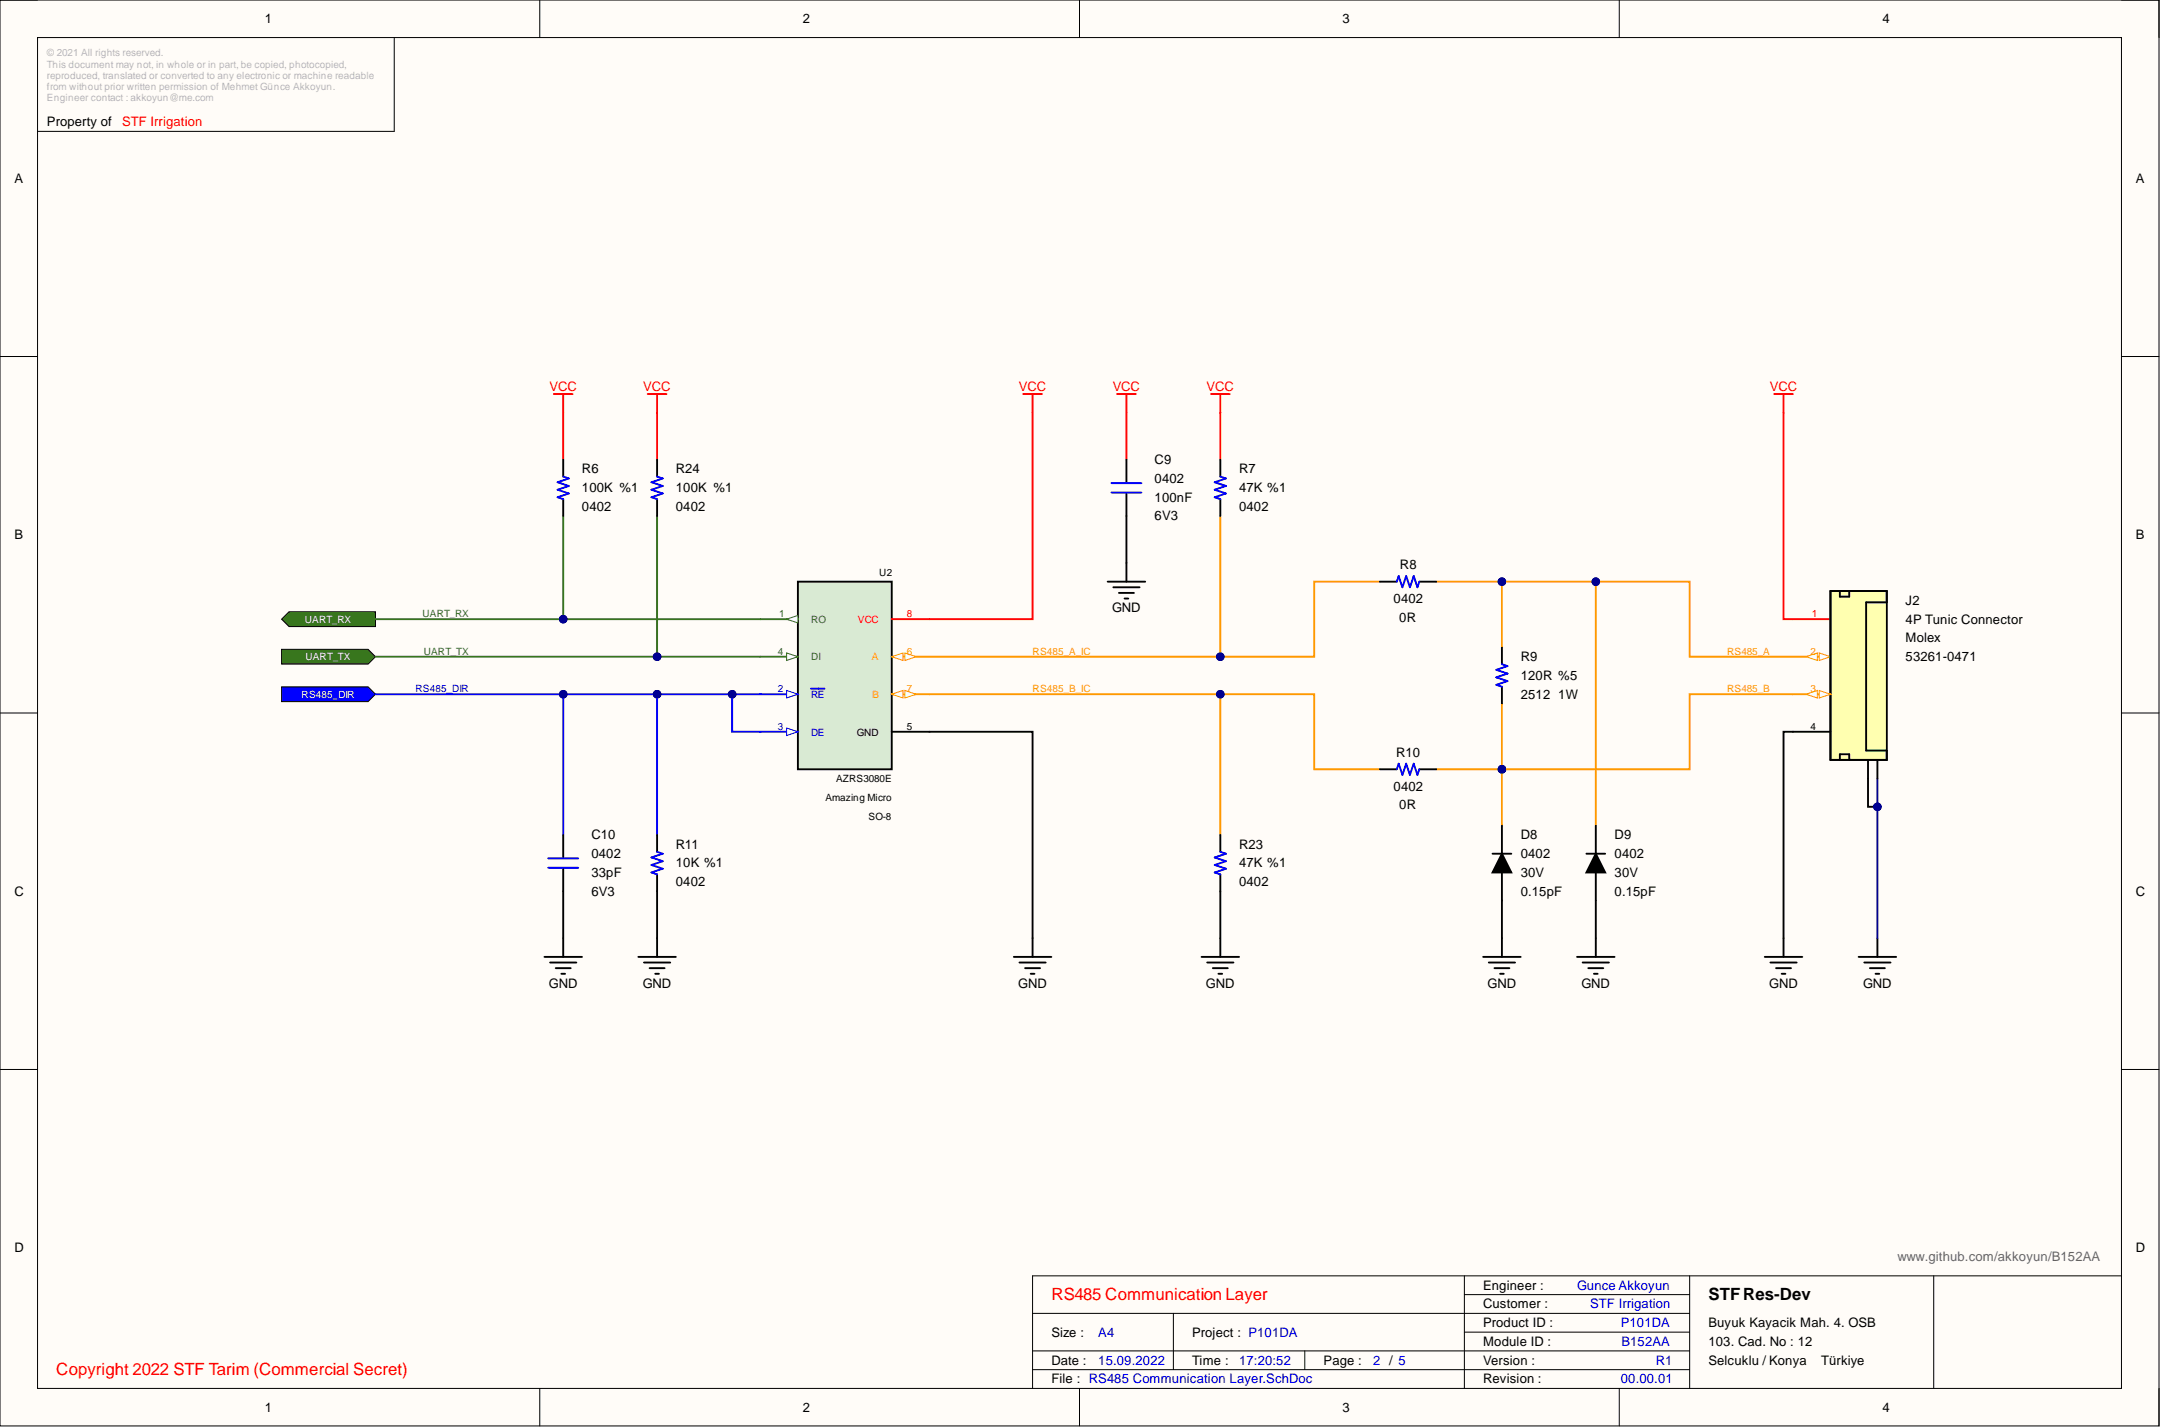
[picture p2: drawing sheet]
<svg xmlns="http://www.w3.org/2000/svg" width="292mm" height="193mm" viewBox="0 0 292 193" stroke-linecap="round" stroke-linejoin="round" font-family="sans-serif">
<defs><g id="words">
<g font-size="2.3" fill="#f00">
<text x="142.1" y="175.7">RS485 Communication Layer</text>
<text x="7.6" y="185.8">Copyright 2022 STF Tarim (Commercial Secret)</text>
</g>
<text font-size="2.3" x="230.9" y="175.7">STFRes-Dev</text>
<g font-size="1.8">
<text x="35.8" y="3.1">1</text>
<text x="108.5" y="3.1">2</text>
<text x="181.4" y="3.1">3</text>
<text x="254.4" y="3.1">4</text>
<text x="6.3" y="17.1">Property of</text>
<text x="1.9" y="24.7">A</text>
<text x="288.7" y="24.7">A</text>
<text x="78.7" y="64">R6</text>
<text x="91.4" y="64">R24</text>
<text x="156.1" y="65.2">0402</text>
<text x="156.1" y="62.7">C9</text>
<text x="167.5" y="64">R7</text>
<text x="78.7" y="66.5">100K %1</text>
<text x="78.7" y="69.1">0402</text>
<text x="91.4" y="66.5">100K %1</text>
<text x="91.4" y="69.1">0402</text>
<text x="156.1" y="70.3">6V3</text>
<text x="156.1" y="67.8">100nF</text>
<text x="167.5" y="66.5">47K %1</text>
<text x="167.5" y="69.1">0402</text>
<text x="1.9" y="72.9">B</text>
<text x="189.2" y="76.9">R8</text>
<text x="288.7" y="72.9">B</text>
<text x="150.3" y="82.7">GND</text>
<text x="188.4" y="81.5">0402</text>
<text x="257.6" y="81.7">J2</text>
<text x="189.1" y="84">0R</text>
<text x="205.6" y="89.3">R9</text>
<text x="257.6" y="86.8">Molex</text>
<text x="257.6" y="89.3">53261-0471</text>
<text x="257.6" y="84.3">4P Tunic Connector</text>
<text x="205.6" y="94.4">2512</text>
<text x="205.6" y="91.9">120R %5</text>
<text x="210.6" y="94.4">1W</text>
<text x="188.4" y="106.8">0402</text>
<text x="188.7" y="102.3">R10</text>
<text x="79.9" y="113.4">C10</text>
<text x="189.1" y="109.4">0R</text>
<text x="205.6" y="113.4">D8</text>
<text x="218.2" y="113.4">D9</text>
<text x="79.9" y="116">0402</text>
<text x="79.9" y="118.5">33pF</text>
<text x="91.4" y="117.2">10K %1</text>
<text x="91.4" y="119.8">0402</text>
<text x="91.4" y="114.7">R11</text>
<text x="167.5" y="117.2">47K %1</text>
<text x="167.5" y="119.8">0402</text>
<text x="167.5" y="114.7">R23</text>
<text x="205.6" y="116">0402</text>
<text x="205.6" y="118.5">30V</text>
<text x="218.2" y="116">0402</text>
<text x="218.2" y="118.5">30V</text>
<text x="1.9" y="121">C</text>
<text x="79.9" y="121">6V3</text>
<text x="205.6" y="121">0.15pF</text>
<text x="218.2" y="121">0.15pF</text>
<text x="288.7" y="121">C</text>
<text x="74.2" y="133.4">GND</text>
<text x="86.9" y="133.4">GND</text>
<text x="137.6" y="133.4">GND</text>
<text x="163" y="133.4">GND</text>
<text x="201.1" y="133.4">GND</text>
<text x="213.8" y="133.4">GND</text>
<text x="239.1" y="133.4">GND</text>
<text x="251.8" y="133.4">GND</text>
<text x="1.9" y="169.2">D</text>
<text x="288.7" y="169.2">D</text>
<text x="200.5" y="174.3">Engineer :</text>
<text x="200.5" y="176.8">Customer :</text>
<text x="200.5" y="179.3">Product ID :</text>
<text x="230.9" y="179.3">Buyuk Kayacik Mah. 4. OSB</text>
<text x="142.1" y="184.4">Date :</text>
<text x="142.1" y="180.6">Size :</text>
<text x="161.1" y="184.4">Time :</text>
<text x="161.1" y="180.6">Project : P101DA</text>
<text x="178.9" y="184.4">Page :</text>
<text x="200.5" y="181.9">Module ID :</text>
<text x="200.5" y="184.4">Version :</text>
<text x="230.9" y="181.9">103. Cad. No : 12</text>
<text x="230.9" y="184.4">Selcuklu / Konya</text>
<text x="246.2" y="184.4">Türkiye</text>
<text x="35.8" y="190.7">1</text>
<text x="108.5" y="190.7">2</text>
<text x="142.1" y="186.9">File : RS485 Communication Layer.SchDoc</text>
<text x="181.4" y="190.7">3</text>
<text x="200.5" y="186.9">Revision :</text>
<text x="254.4" y="190.7">4</text>
</g>
<g font-size="1.8" fill="#f00">
<text x="16.5" y="17.1">STF Irrigation</text>
<text x="74.3" y="52.8">VCC</text>
<text x="87" y="52.8">VCC</text>
<text x="137.7" y="52.8">VCC</text>
<text x="150.4" y="52.8">VCC</text>
<text x="163.1" y="52.8">VCC</text>
<text x="239.2" y="52.8">VCC</text>
</g>
<text font-size="1.8" fill="#666" x="256.5" y="170.5">www.github.com/akkoyun/B152AA</text>
<g font-size="1.8" fill="#00f">
<text x="213.2" y="174.3">Gunce Akkoyun</text>
<text x="214.9" y="176.8">STF Irrigation</text>
<text x="219.1" y="179.3">P101DA</text>
<text x="148.5" y="184.4">15.09.2022</text>
<text x="148.5" y="180.6">A4</text>
<text x="167.5" y="184.4">17:20:52</text>
<text x="185.6" y="184.4">2 / 5</text>
<text x="219.2" y="181.9">B152AA</text>
<text x="223.8" y="184.4">R1</text>
<text x="219.1" y="186.9">00.00.01</text>
</g>
<g font-size="1.4" fill="#b7b7b7">
<text x="6.3" y="7.6">© 2021 All rights reserved.</text>
<text x="6.3" y="9.1">This document may not, in whole or in part, be copied, photocopied,</text>
<text x="6.3" y="10.7">reproduced, translated or converted to any electronic or machine readable</text>
<text x="6.3" y="12.2">from without prior written permission of Mehmet Günce Akkoyun.</text>
<text x="6.3" y="13.7">Engineer contact : akkoyun@me.com</text>
</g>
<g font-size="1.4">
<text x="118.8" y="77.8">U2</text>
<text x="115.8" y="99.4">GND</text>
<text x="122.6" y="98.6">5</text>
<text x="244.7" y="98.6">4</text>
<text x="113" y="105.7">AZRS3080E</text>
<text x="111.6" y="108.3">Amazing Micro</text>
<text x="117.4" y="110.8">SO-8</text>
</g>
<g font-size="1.4" fill="#38761d">
<text x="57.1" y="83.4">UART_RX</text>
<text x="105.3" y="83.4">1</text>
<text x="57.3" y="88.5">UART_TX</text>
<text x="105.1" y="88.5">4</text>
<text x="109.6" y="84.2">RO</text>
<text x="109.6" y="89.2">DI</text>
</g>
<g font-size="1.4" fill="#f00">
<text x="122.6" y="83.4">8</text>
<text x="244.9" y="83.4">1</text>
<text x="116" y="84.2">VCC</text>
</g>
<g font-size="1.4" fill="#fff">
<text x="41.2" y="84.2">UART_RX</text>
<text x="41.3" y="89.2">UART_TX</text>
<text x="40.8" y="94.3">RS485_DIR</text>
</g>
<g font-size="1.4" fill="#f90">
<text x="117.8" y="89.2">A</text>
<text x="122.6" y="88.5">6</text>
<text x="139.6" y="88.5">RS485_A_IC</text>
<text x="233.5" y="88.5">RS485_A</text>
<text x="244.7" y="88.5">2</text>
<text x="117.9" y="94.3">B</text>
<text x="122.6" y="93.6">7</text>
<text x="139.6" y="93.6">RS485_B_IC</text>
<text x="233.5" y="93.6">RS485_B</text>
<text x="244.7" y="93.6">3</text>
</g>
<g font-size="1.4" fill="#00f">
<text x="56.2" y="93.6">RS485_DIR</text>
<text x="105.1" y="93.6">2</text>
<text x="109.6" y="94.3">RE</text>
<text x="105.1" y="98.6">3</text>
<text x="109.6" y="99.4">DE</text>
</g>
</g></defs>
<path d="M0 0h291.8v192.7h-291.8z" fill-rule="evenodd" fill="#fffcf8"/>
<path d="M0 0h291.8v192.7h-291.8z" fill="none" stroke="#000" stroke-width=".14"/>
<path d="M5.1 5.1h281.7v182.5h-281.7z" fill-rule="evenodd" fill="#fffcf8"/>
<g fill="none" stroke="#000" stroke-width=".14">
<path d="M0 0h5.1M5.1 5.1h281.7v182.5h-281.7zM53.3 5.1v12.7h-48.2M73 0v5.1M145.9 0v5.1M218.9 0v5.1M286.8 0h5v5.1M0 48.2h5.1M286.8 48.2h5M0 96.3h5.1M286.8 96.3h5M0 144.5h5.1"/>
<path d="M286.8 144.5h5M139.6 177.5h88.8M158.6 177.5v7.6M197.9 174.9h30.5M197.9 172.4v15.2M228.4 172.4v15.2M261.4 172.4v15.2M286.8 172.4h-147.2v15.2M73 187.6v5.1M139.6 182.6h88.8M139.6 185.1h88.8M145.9 187.6v5.1"/>
<path d="M176.4 182.6v2.5M197.9 180h30.5M218.9 187.6v5.1M291.8 187.6v5.1"/>
</g>
<path d="M149.7 78.6h5.1M150.5 79.4h3.5M152.3 76.1v2.5M151.2 80.1h2.1M152 80.9h.5M137 129.3h5.1M137.8 130.1h3.5M138.6 130.8h2M139.3 131.6h.5M139.6 126.8v2.5" fill="none" stroke="#000" stroke-width=".25"/>
<path d="M138.3 53.2h2.5M139.6 53.2v2.6M151 53.2h2.5M152.3 53.2v2.6" fill="none" stroke="#f00" stroke-width=".25"/>
<path d="M38.1 83.7l1-1h11.7v2h-11.7z" fill-rule="evenodd" fill="#38761d"/>
<path d="M38.1 83.7l1-1h11.7v2h-11.7z" fill="none" stroke="#000" stroke-width=".14"/>
<path d="M38.1 87.7h11.7l1 1-1 1h-11.7z" fill-rule="evenodd" fill="#38761d"/>
<path d="M38.1 87.7h11.7l1 1-1 1h-11.7z" fill="none" stroke="#000" stroke-width=".14"/>
<path d="M38.1 92.8h11.7l1 1-1 1h-11.7z" fill-rule="evenodd" fill="#00f"/>
<path d="M38.1 92.8h11.7l1 1-1 1h-11.7z" fill="none" stroke="#000" stroke-width=".14"/>
<g fill="none" stroke="#000" stroke-width=".25">
<path d="M152.3 69.7v6.4M125.6 98.9h14v27.9M73.6 129.3h5.1M74.4 130.1h3.5M75.1 130.8h2M75.9 131.6h.5M76.1 126.8v2.5M86.3 129.3h5.1M87 130.1h3.6M87.8 130.8h2M88.6 131.6h.5M88.8 126.8v2.5"/>
<path d="M162.4 129.3h5.1M163.2 130.1h3.5M163.9 130.8h2.1M164.7 131.6h.5M164.9 126.8v2.5M200.5 129.3h5.1M201.2 130.1h3.6M202 130.8h2M202.8 131.6h.5M203 126.8v2.5M213.2 129.3h5M213.9 130.1h3.6"/>
<path d="M214.7 130.8h2M215.4 131.6h.6M215.7 126.8v2.5M238.5 129.3h5.1M239.3 130.1h3.6M240.1 130.8h2M240.8 131.6h.5M241.1 126.8v2.5M251.2 129.3h5.1M252 130.1h3.5M252.8 130.8h2M253.5 131.6h.5"/>
<path d="M253.8 126.8v2.5"/>
</g>
<path d="M139.6 55.8v27.9h-14M152.3 55.8v6.3M163.7 53.2h2.5M164.9 53.2v2.6M239.8 53.2h2.5M241.1 53.2v2.6" fill="none" stroke="#f00" stroke-width=".25"/>
<path d="M50.8 83.7h52" fill="none" stroke="#38761d" stroke-width=".25"/>
<circle cx="76.1" cy="83.7" r=".51" fill="#000080"/>
<circle cx="76.1" cy="83.7" r=".51" fill="none" stroke="#000080" stroke-width=".14"/>
<path d="M50.8 88.7h52" fill="none" stroke="#38761d" stroke-width=".25"/>
<circle cx="88.8" cy="88.7" r=".51" fill="#000080"/>
<circle cx="88.8" cy="88.7" r=".51" fill="none" stroke="#000080" stroke-width=".14"/>
<path d="M50.8 93.8h52" fill="none" stroke="#00f" stroke-width=".25"/>
<circle cx="99" cy="93.8" r=".51" fill="#000080"/>
<circle cx="99" cy="93.8" r=".51" fill="none" stroke="#000080" stroke-width=".14"/>
<circle cx="88.8" cy="93.8" r=".51" fill="#000080"/>
<circle cx="88.8" cy="93.8" r=".51" fill="none" stroke="#000080" stroke-width=".14"/>
<circle cx="76.1" cy="93.8" r=".51" fill="#000080"/>
<circle cx="76.1" cy="93.8" r=".51" fill="none" stroke="#000080" stroke-width=".14"/>
<path d="M76.1 120.4v6.4M88.8 120.4v6.4" fill="none" stroke="#000" stroke-width=".25"/>
<path d="M76.1 93.8v19" fill="none" stroke="#00f" stroke-width=".25"/>
<circle cx="76.1" cy="93.8" r=".51" fill="#000080"/>
<circle cx="76.1" cy="93.8" r=".51" fill="none" stroke="#000080" stroke-width=".14"/>
<path d="M88.8 93.8v19" fill="none" stroke="#00f" stroke-width=".25"/>
<circle cx="88.8" cy="93.8" r=".51" fill="#000080"/>
<circle cx="88.8" cy="93.8" r=".51" fill="none" stroke="#000080" stroke-width=".14"/>
<path d="M99 93.8v5.1h3.8" fill="none" stroke="#00f" stroke-width=".25"/>
<circle cx="99" cy="93.8" r=".51" fill="#000080"/>
<circle cx="99" cy="93.8" r=".51" fill="none" stroke="#000080" stroke-width=".14"/>
<path d="M164.9 120.4v6.4" fill="none" stroke="#000" stroke-width=".25"/>
<path d="M164.9 55.8v6.3" fill="none" stroke="#f00" stroke-width=".25"/>
<path d="M125.6 93.8h52v10.2h8.9" fill="none" stroke="#f90" stroke-width=".25"/>
<circle cx="164.9" cy="93.8" r=".51" fill="#000080"/>
<circle cx="164.9" cy="93.8" r=".51" fill="none" stroke="#000080" stroke-width=".14"/>
<path d="M186.5 78.6h-8.9v10.1h-52" fill="none" stroke="#f90" stroke-width=".25"/>
<circle cx="164.9" cy="88.7" r=".51" fill="#000080"/>
<circle cx="164.9" cy="88.7" r=".51" fill="none" stroke="#000080" stroke-width=".14"/>
<path d="M164.9 93.8v19" fill="none" stroke="#f90" stroke-width=".25"/>
<circle cx="164.9" cy="93.8" r=".51" fill="#000080"/>
<circle cx="164.9" cy="93.8" r=".51" fill="none" stroke="#000080" stroke-width=".14"/>
<path d="M164.9 69.7v19" fill="none" stroke="#f90" stroke-width=".25"/>
<circle cx="164.9" cy="88.7" r=".51" fill="#000080"/>
<circle cx="164.9" cy="88.7" r=".51" fill="none" stroke="#000080" stroke-width=".14"/>
<path d="M194.1 78.6h34.3v10.1h13.9" fill="none" stroke="#f90" stroke-width=".25"/>
<circle cx="203" cy="78.6" r=".51" fill="#000080"/>
<circle cx="203" cy="78.6" r=".51" fill="none" stroke="#000080" stroke-width=".14"/>
<circle cx="215.7" cy="78.6" r=".51" fill="#000080"/>
<circle cx="215.7" cy="78.6" r=".51" fill="none" stroke="#000080" stroke-width=".14"/>
<path d="M203 78.6v8.9" fill="none" stroke="#f90" stroke-width=".25"/>
<circle cx="203" cy="78.6" r=".51" fill="#000080"/>
<circle cx="203" cy="78.6" r=".51" fill="none" stroke="#000080" stroke-width=".14"/>
<path d="M203 95.1v8.9" fill="none" stroke="#f90" stroke-width=".25"/>
<circle cx="203" cy="104" r=".51" fill="#000080"/>
<circle cx="203" cy="104" r=".51" fill="none" stroke="#000080" stroke-width=".14"/>
<path d="M215.7 121.7v5.1" fill="none" stroke="#000" stroke-width=".25"/>
<path d="M242.3 93.8h-13.9v10.2h-34.3" fill="none" stroke="#f90" stroke-width=".25"/>
<circle cx="203" cy="104" r=".51" fill="#000080"/>
<circle cx="203" cy="104" r=".51" fill="none" stroke="#000080" stroke-width=".14"/>
<path d="M203 121.7v5.1" fill="none" stroke="#000" stroke-width=".25"/>
<path d="M203 104v7.6" fill="none" stroke="#f90" stroke-width=".25"/>
<circle cx="203" cy="104" r=".51" fill="#000080"/>
<circle cx="203" cy="104" r=".51" fill="none" stroke="#000080" stroke-width=".14"/>
<path d="M215.7 78.6v33" fill="none" stroke="#f90" stroke-width=".25"/>
<circle cx="215.7" cy="78.6" r=".51" fill="#000080"/>
<circle cx="215.7" cy="78.6" r=".51" fill="none" stroke="#000080" stroke-width=".14"/>
<path d="M241.1 55.8v27.9h1.2" fill="none" stroke="#f00" stroke-width=".25"/>
<path d="M242.3 98.9h-1.2v27.9" fill="none" stroke="#000" stroke-width=".25"/>
<path d="M253.8 105.2v21.6" fill="none" stroke="#000080" stroke-width=".25"/>
<circle cx="253.8" cy="109" r=".51" fill="#000080"/>
<circle cx="253.8" cy="109" r=".51" fill="none" stroke="#000080" stroke-width=".14"/>
<path d="M252.5 105.2v3.8h1.3" fill="none" stroke="#000" stroke-width=".25"/>
<circle cx="253.8" cy="109" r=".51" fill="#000080"/>
<circle cx="253.8" cy="109" r=".51" fill="none" stroke="#000080" stroke-width=".14"/>
<g fill="none" stroke="#000" stroke-width=".25">
<path d="M152.3 62.1v3.1M152.3 66.7v3M164.9 62.1v2.3M164.9 67.4v2.3M186.5 78.6h2.3M191.8 78.6h2.3M203 87.5v2.3M203 92.8v2.3M76.1 112.8v3.1M76.1 117.4v3M88.8 112.8v2.3M88.8 118.2v2.2"/>
<path d="M164.9 112.8v2.3M164.9 118.2v2.2M186.5 104h2.3M191.8 104h2.3M201.7 115.4h2.6M203 115.4l1.3 2.5h-2.6zM203 111.6v3.8M203 117.9v3.8M214.4 115.4h2.6M215.7 115.4l1.3 2.5h-2.6zM215.7 111.6v3.8M215.7 117.9v3.8"/>
<path d="M252.5 102.7v2.5M253.8 102.7v2.5"/>
</g>
<path d="M150.2 65.3h4.1M150.2 66.6h4.1M164.9 64.4l.8 .3-1.5 .5 1.5 .5-1.5 .5 1.5 .5-1.5 .5 .7 .2M188.8 78.6l.3-.8 .5 1.6 .5-1.6 .5 1.6 .5-1.6 .5 1.6 .2-.8M203 89.8l.8 .2-1.5 .5 1.5 .5-1.5 .5 1.5 .5-1.5 .5 .7 .3M74.1 116h4.1M74.1 117.3h4.1M88.8 115.1l.8 .3-1.5 .5 1.5 .5-1.5 .5 1.5 .5-1.5 .5 .7 .3M164.9 115.1l.8 .3-1.5 .5 1.5 .5-1.5 .5 1.5 .5-1.5 .5 .7 .3M188.8 104l.3-.8 .5 1.5 .5-1.5 .5 1.5 .5-1.5 .5 1.5 .2-.7" fill="none" stroke="#00f" stroke-width=".25"/>
<path d="M203 115.4l1.3 2.5h-2.6zM215.7 115.4l1.3 2.5h-2.6z" fill="#000"/>
<path d="M247.4 79.9h7.6v22.8h-7.6z" fill-rule="evenodd" fill="#ffffb0"/>
<path d="M247.4 79.9h7.6v22.8h-7.6z" fill="none" stroke="#000" stroke-width=".25"/>
<path d="M242.3 83.7h5.1" fill="none" stroke="#f00" stroke-width=".25"/>
<path d="M242.3 88.7h5.1" fill="none" stroke="#f90" stroke-width=".25"/>
<path d="M245.9 88.2l1.5 .5-1.5 .5z" fill="#f8fcff"/>
<path d="M245.9 88.2l1.5 .5-1.5 .5z" fill="none" stroke="#f90" stroke-width=".14"/>
<path d="M244.1 88.7l1.5-.5v1z" fill="#f8fcff"/>
<path d="M244.1 88.7l1.5-.5v1z" fill="none" stroke="#f90" stroke-width=".14"/>
<path d="M247.4 79.9h7.6v1.5h-2.8v20h2.8v1.3h-7.6zM248.7 79.9v.7h1.3v-.7M248.7 102.7v-.8h1.3v.8" fill="none" stroke="#000" stroke-width=".25"/>
<path d="M242.3 93.8h5.1" fill="none" stroke="#f90" stroke-width=".25"/>
<path d="M245.9 93.3l1.5 .5-1.5 .5z" fill="#f8fcff"/>
<path d="M245.9 93.3l1.5 .5-1.5 .5z" fill="none" stroke="#f90" stroke-width=".14"/>
<path d="M244.1 93.8l1.5-.5v1z" fill="#f8fcff"/>
<path d="M244.1 93.8l1.5-.5v1z" fill="none" stroke="#f90" stroke-width=".14"/>
<path d="M242.3 98.9h5.1" fill="none" stroke="#000" stroke-width=".25"/>
<path d="M74.9 53.2h2.5M76.1 53.2v8.9" fill="none" stroke="#f00" stroke-width=".25"/>
<path d="M76.1 69.7v14" fill="none" stroke="#38761d" stroke-width=".25"/>
<circle cx="76.1" cy="83.7" r=".51" fill="#000080"/>
<circle cx="76.1" cy="83.7" r=".51" fill="none" stroke="#000080" stroke-width=".14"/>
<path d="M87.5 53.2h2.6M88.8 53.2v8.9" fill="none" stroke="#f00" stroke-width=".25"/>
<path d="M88.8 69.7v19" fill="none" stroke="#38761d" stroke-width=".25"/>
<circle cx="88.8" cy="88.7" r=".51" fill="#000080"/>
<circle cx="88.8" cy="88.7" r=".51" fill="none" stroke="#000080" stroke-width=".14"/>
<path d="M76.1 62.1v2.3M76.1 67.4v2.3M88.8 62.1v2.3M88.8 67.4v2.3" fill="none" stroke="#000" stroke-width=".25"/>
<path d="M76.1 64.4l.8 .3-1.5 .5 1.5 .5-1.5 .5 1.5 .5-1.5 .5 .7 .2M88.8 64.4l.8 .3-1.5 .5 1.5 .5-1.5 .5 1.5 .5-1.5 .5 .7 .2" fill="none" stroke="#00f" stroke-width=".25"/>
<path d="M107.9 78.6h12.6v25.4h-12.6z" fill-rule="evenodd" fill="#d9ead3"/>
<path d="M107.9 78.6h12.6v25.4h-12.6zM120.5 98.9h5.1" fill="none" stroke="#000" stroke-width=".25"/>
<path d="M102.8 93.8h5.1" fill="none" stroke="#00f" stroke-width=".25"/>
<path d="M106.3 93.3l1.6 .5-1.6 .5z" fill="#f8fcff"/>
<path d="M106.3 93.3l1.6 .5-1.6 .5z" fill="none" stroke="#00f" stroke-width=".14"/>
<path d="M109.6 93.1h1.9" fill="none" stroke="#00f" stroke-width=".25"/>
<path d="M120.5 93.8h5.1" fill="none" stroke="#f90" stroke-width=".25"/>
<path d="M120.5 93.8l1.6-.5v1z" fill="#f8fcff"/>
<path d="M120.5 93.8l1.6-.5v1z" fill="none" stroke="#f90" stroke-width=".14"/>
<path d="M122.3 93.3l1.5 .5-1.5 .5z" fill="#f8fcff"/>
<path d="M122.3 93.3l1.5 .5-1.5 .5z" fill="none" stroke="#f90" stroke-width=".14"/>
<path d="M102.8 83.7h5.1" fill="none" stroke="#38761d" stroke-width=".25"/>
<path d="M106.3 83.7l1.6-.5v1z" fill="#f8fcff"/>
<path d="M106.3 83.7l1.6-.5v1z" fill="none" stroke="#38761d" stroke-width=".14"/>
<path d="M102.8 88.7h5.1" fill="none" stroke="#38761d" stroke-width=".25"/>
<path d="M106.3 88.2l1.6 .5-1.6 .5z" fill="#f8fcff"/>
<path d="M106.3 88.2l1.6 .5-1.6 .5z" fill="none" stroke="#38761d" stroke-width=".14"/>
<path d="M120.5 83.7h5.1" fill="none" stroke="#f00" stroke-width=".25"/>
<path d="M120.5 88.7h5.1" fill="none" stroke="#f90" stroke-width=".25"/>
<path d="M120.5 88.7l1.6-.5v1z" fill="#f8fcff"/>
<path d="M120.5 88.7l1.6-.5v1z" fill="none" stroke="#f90" stroke-width=".14"/>
<path d="M122.3 88.2l1.5 .5-1.5 .5z" fill="#f8fcff"/>
<path d="M122.3 88.2l1.5 .5-1.5 .5z" fill="none" stroke="#f90" stroke-width=".14"/>
<path d="M102.8 98.9h5.1" fill="none" stroke="#00f" stroke-width=".25"/>
<path d="M106.3 98.4l1.6 .5-1.6 .5z" fill="#f8fcff"/>
<path d="M106.3 98.4l1.6 .5-1.6 .5z" fill="none" stroke="#00f" stroke-width=".14"/>
<use href="#words"/>
</svg>
